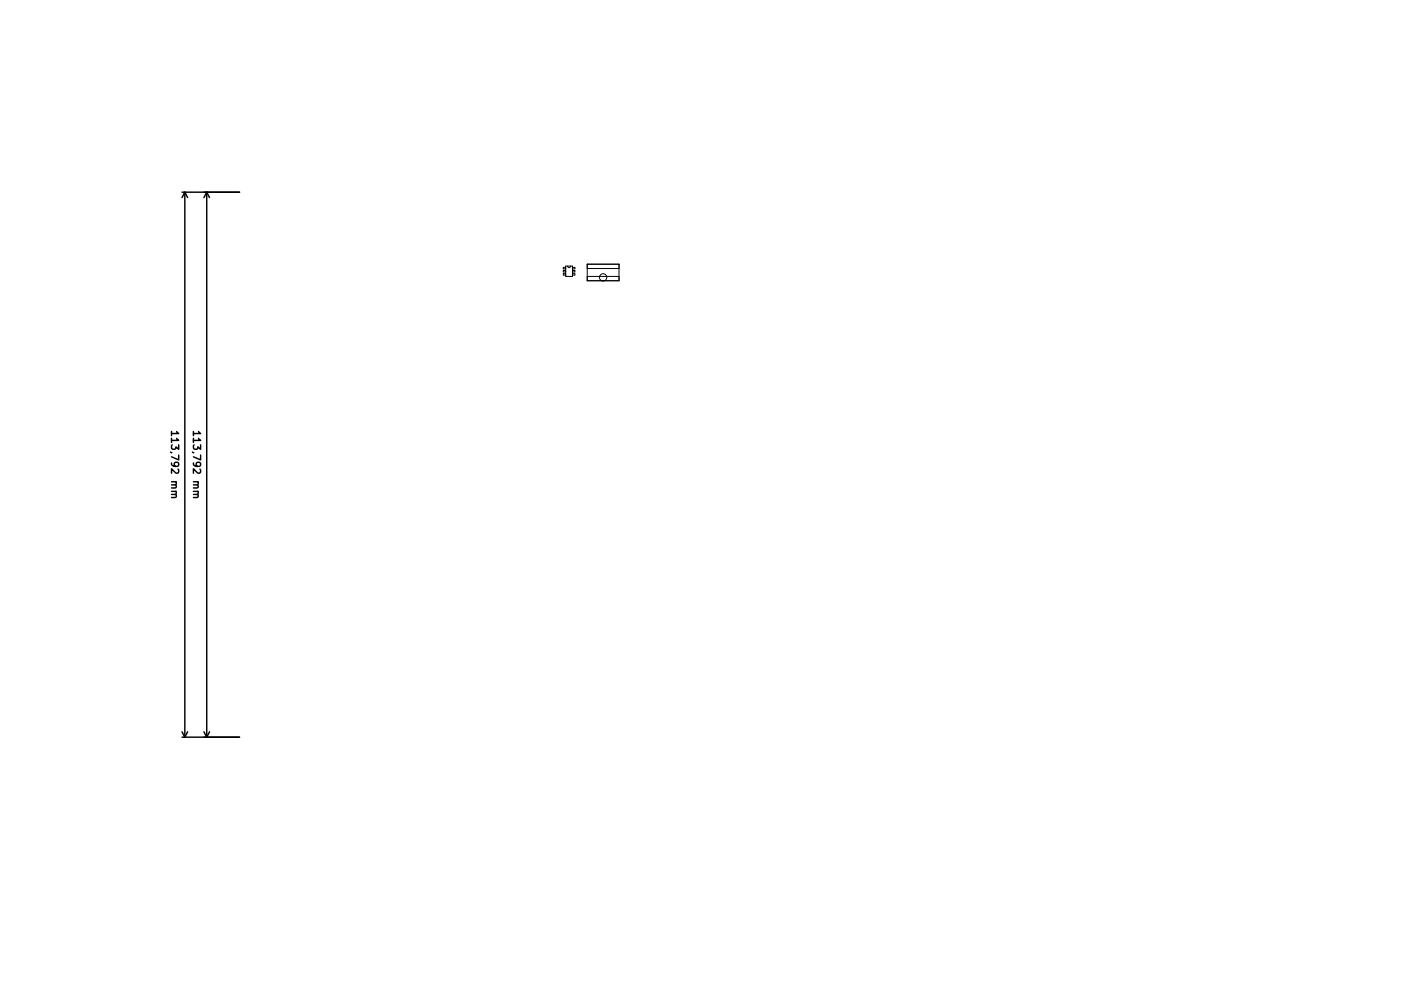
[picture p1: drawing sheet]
<svg xmlns="http://www.w3.org/2000/svg" width="297mm" height="210mm" viewBox="0 0 297 210" stroke-linecap="round" stroke-linejoin="round" font-family="sans-serif">
<defs><g id="words">
<g font-size="2.1">
<text x="35.8" y="91.1" transform="rotate(90 35.8 91.1)">113,792 mm</text>
<text x="40.3" y="91.1" transform="rotate(90 40.3 91.1)">113,792 mm</text>
</g>
</g></defs>
<g fill="none" stroke="#000" stroke-width=".3">
<path d="M38 40.1h12M38.6 40.1v113.8M38.6 40.1l-.6 1.2M38.6 40.1l.6 1.2M43.2 40.1v113.8M43.2 40.1l-.6 1.2M43.2 40.1l.6 1.2M35.8 90.1v.9M36.9 90.1l.4 .4h-1.5M40.4 90.1v.9M41.5 90.1l.4 .4h-1.5M36.6 103.2l.2 .3v.3l-1 .1"/>
<path d="M41.2 103.2l.2 .3-.1 .3-.9 .1M38 153.9h12M38 152.8l.6 1.1M39.2 152.8l-.6 1.1M42.6 152.8l.6 1.1M43.8 152.8l-.6 1.1"/>
</g>
<g fill="none" stroke="#000" stroke-width=".21">
<path d="M118.2 55.6h1.4v2.1h-1.4zM118.2 55.8h-.5v.3h.5M118.2 56.5h-.5v.3h.5M118.2 57.1h-.5v.3h.5M118.6 55.6l.3 .3 .3-.3M119.6 55.8h.5v.3h-.5M119.6 56.5h.5v.3h-.5M119.6 57.1h.5v.3h-.5M122.7 55.2h6.6v3.4h-6.6zM122.7 56.1h6.6M122.7 57.7h6.6"/>
<circle cx="126" cy="57.9" r=".76"/>
</g>
<use href="#words"/>
</svg>
